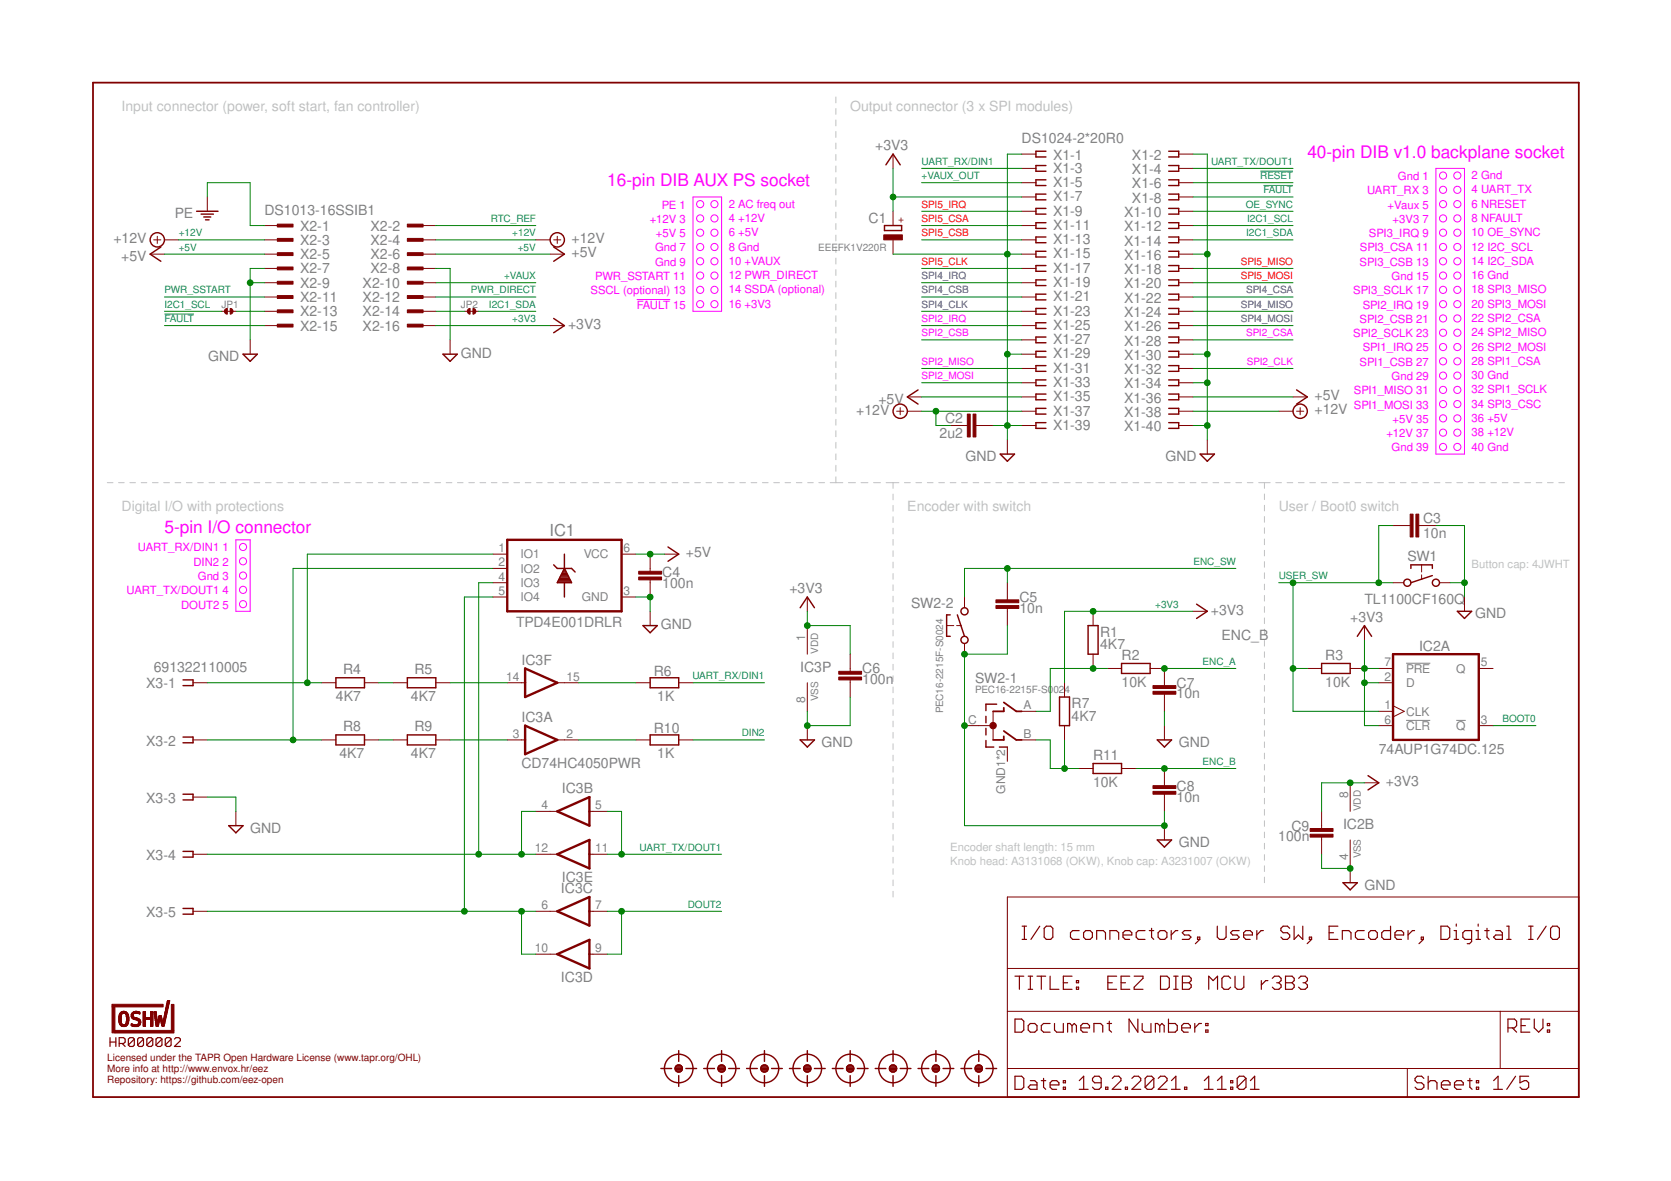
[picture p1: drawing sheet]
<svg xmlns="http://www.w3.org/2000/svg" width="297mm" height="210mm" viewBox="0 0 297 210" stroke-linecap="round" stroke-linejoin="round" font-family="sans-serif">
<defs><g id="words">
<g font-size="3.1" fill="#f0f">
<text x="232.4" y="28">40-pin DIB v1.0 backplane socket</text>
<text x="108" y="33.1">16-pin DIB AUX PS socket</text>
<text x="29.2" y="94.7">5-pin I/O connector</text>
</g>
<text font-size="2.9" fill="#808080" x="97.7" y="95.2">IC1</text>
<g font-size="2.5" fill="#c0c0c0">
<text x="21.6" y="19.8">Input connector (power, soft start, fan controller)</text>
<text x="151.1" y="19.8">Output connector (3 x SPI modules)</text>
<text x="21.6" y="90.9">Digital I/O with protections</text>
<text x="161.3" y="90.9">Encoder with switch</text>
<text x="227.3" y="90.9">User / Boot0 switch</text>
</g>
<g font-size="2.5" fill="#808080">
<text x="155.6" y="26.6">+3V3</text>
<text x="181.6" y="25.4">DS1024-2*20R0</text>
<text x="187.2" y="28.4">X1-1</text>
<text x="201.2" y="28.4">X1-2</text>
<text x="187.2" y="30.7">X1-3</text>
<text x="187.2" y="33.2">X1-5</text>
<text x="187.2" y="35.8">X1-7</text>
<text x="201.2" y="30.9">X1-4</text>
<text x="201.2" y="33.5">X1-6</text>
<text x="31.1" y="38.7">PE</text>
<text x="47" y="38.2">DS1013-16SSIB1</text>
<text x="53.4" y="41">X2-1</text>
<text x="65.9" y="41">X2-2</text>
<text x="154.4" y="39.6">C1</text>
<text x="187.2" y="38.3">X1-9</text>
<text x="187.2" y="40.8">X1-11</text>
<text x="199.8" y="38.6">X1-10</text>
<text x="199.8" y="41.1">X1-12</text>
<text x="201.2" y="36">X1-8</text>
<text x="20.1" y="43.3">+12V</text>
<text x="21.5" y="46.4">+5V</text>
<text x="53.4" y="43.5">X2-3</text>
<text x="53.4" y="46.1">X2-5</text>
<text x="65.9" y="43.5">X2-4</text>
<text x="65.9" y="46.1">X2-6</text>
<text x="101.6" y="45.7">+5V</text>
<text x="101.6" y="43.1">+12V</text>
<text x="187.2" y="43.4">X1-13</text>
<text x="187.2" y="45.9">X1-15</text>
<text x="199.8" y="43.6">X1-14</text>
<text x="199.8" y="46.2">X1-16</text>
<text x="53.4" y="48.6">X2-7</text>
<text x="53.4" y="51.1">X2-9</text>
<text x="53.4" y="53.7">X2-11</text>
<text x="64.5" y="51.1">X2-10</text>
<text x="64.5" y="53.7">X2-12</text>
<text x="65.9" y="48.6">X2-8</text>
<text x="187.2" y="48.5">X1-17</text>
<text x="187.2" y="51">X1-19</text>
<text x="187.2" y="53.5">X1-21</text>
<text x="199.8" y="48.7">X1-18</text>
<text x="199.8" y="51.3">X1-20</text>
<text x="199.8" y="53.8">X1-22</text>
<text x="53.4" y="56.2">X2-13</text>
<text x="53.4" y="58.8">X2-15</text>
<text x="64.5" y="56.2">X2-14</text>
<text x="64.5" y="58.8">X2-16</text>
<text x="101" y="58.5">+3V3</text>
<text x="187.2" y="56.1">X1-23</text>
<text x="187.2" y="58.6">X1-25</text>
<text x="199.8" y="56.3">X1-24</text>
<text x="199.8" y="58.9">X1-26</text>
<text x="37" y="64.2">GND</text>
<text x="81.9" y="63.6">GND</text>
<text x="187.2" y="61.2">X1-27</text>
<text x="187.2" y="63.7">X1-29</text>
<text x="199.8" y="61.4">X1-28</text>
<text x="199.8" y="64">X1-30</text>
<text x="156.1" y="71.8">+5V</text>
<text x="187.2" y="71.3">X1-35</text>
<text x="187.2" y="66.2">X1-31</text>
<text x="187.2" y="68.8">X1-33</text>
<text x="199.8" y="71.6">X1-36</text>
<text x="199.8" y="66.5">X1-32</text>
<text x="199.8" y="69">X1-34</text>
<text x="233.7" y="71.1">+5V</text>
<text x="152.2" y="73.7">+12V</text>
<text x="167" y="77.8">2u2</text>
<text x="168" y="75.3">C2</text>
<text x="187.2" y="76.4">X1-39</text>
<text x="187.2" y="73.9">X1-37</text>
<text x="199.8" y="76.7">X1-40</text>
<text x="199.8" y="74.1">X1-38</text>
<text x="233.7" y="73.6">+12V</text>
<text x="171.6" y="82">GND</text>
<text x="207.2" y="82">GND</text>
<text x="253" y="95.6">10n</text>
<text x="253" y="93">C3</text>
<text x="121.9" y="99">+5V</text>
<text x="250.2" y="99.8">SW1</text>
<text x="117.7" y="104.5">100n</text>
<text x="117.7" y="102.6">C4</text>
<text x="140.3" y="105.5">+3V3</text>
<text x="181.2" y="107">C5</text>
<text x="242.6" y="107.4">TL1100CF160Q</text>
<text x="91.8" y="111.4">TPD4E001DRLR</text>
<text x="117.5" y="111.8">GND</text>
<text x="162" y="108">SW2-2</text>
<text x="181.2" y="108.9">10n</text>
<text x="195.6" y="113.2">R1</text>
<text x="215.3" y="109.3">+3V3</text>
<text x="217.2" y="113.7">ENC_B</text>
<text x="240" y="110.6">+3V3</text>
<text x="262.2" y="109.8">GND</text>
<text x="27.3" y="119.4">691322110005</text>
<text x="61" y="119.8">R4</text>
<text x="73.7" y="119.8">R5</text>
<text x="92.7" y="118.2">IC3F</text>
<text x="142.2" y="119.4">IC3P</text>
<text x="153.3" y="119.7">C6</text>
<text x="195.6" y="115.4">4K7</text>
<text x="199.4" y="117.3">R2</text>
<text x="235.6" y="117.3">R3</text>
<text x="252.2" y="115.6">IC2A</text>
<text x="26" y="122.4">X3-1</text>
<text x="59.7" y="124.6">4K7</text>
<text x="73" y="124.6">4K7</text>
<text x="116.2" y="120.2">R6</text>
<text x="116.8" y="124.6">1K</text>
<text x="153.3" y="121.6">100n</text>
<text x="173.3" y="121.3">SW2-1</text>
<text x="190.5" y="125.9">R7</text>
<text x="199.4" y="122.1">10K</text>
<text x="209.2" y="124.1">10n</text>
<text x="209.2" y="122.2">C7</text>
<text x="235.6" y="122.1">10K</text>
<text x="61" y="130">R8</text>
<text x="73.7" y="130">R9</text>
<text x="92.7" y="128.3">IC3A</text>
<text x="116.2" y="130.3">R10</text>
<text x="190.5" y="128.1">4K7</text>
<text x="26" y="132.5">X3-2</text>
<text x="60.3" y="134.8">4K7</text>
<text x="73" y="134.8">4K7</text>
<text x="92.7" y="136.6">CD74HC4050PWR</text>
<text x="116.8" y="134.8">1K</text>
<text x="146" y="132.8">GND</text>
<text x="194.3" y="135.1">R11</text>
<text x="209.5" y="132.8">GND</text>
<text x="245.1" y="134">74AUP1G74DC.125</text>
<text x="26" y="142.7">X3-3</text>
<text x="99.9" y="141">IC3B</text>
<text x="194.3" y="139.9">10K</text>
<text x="209.2" y="142.5">10n</text>
<text x="209.2" y="140.6">C8</text>
<text x="246.4" y="139.8">+3V3</text>
<text x="44.5" y="148">GND</text>
<text x="227.2" y="149.5">100n</text>
<text x="229.6" y="147.6">C9</text>
<text x="238.7" y="147.4">IC2B</text>
<text x="26" y="152.8">X3-4</text>
<text x="209.5" y="150.5">GND</text>
<text x="99.7" y="158.8">IC3C</text>
<text x="99.9" y="156.8">IC3E</text>
<text x="242.6" y="158.2">GND</text>
<text x="26" y="163">X3-5</text>
<text x="99.7" y="174.5">IC3D</text>
</g>
<g font-size="2.1" fill="#808080">
<text x="88.6" y="98.1">1</text>
<text x="88.6" y="100.7">2</text>
<text x="92.5" y="99.3">IO1</text>
<text x="92.5" y="101.8">IO2</text>
<text x="103.8" y="99.3">VCC</text>
<text x="110.9" y="98.1">6</text>
<text x="88.6" y="103.2">4</text>
<text x="88.6" y="105.8">5</text>
<text x="92.5" y="104.3">IO3</text>
<text x="92.5" y="106.9">IO4</text>
<text x="103.4" y="106.9">GND</text>
<text x="110.9" y="105.8">3</text>
<text x="143.2" y="113.9" transform="rotate(-90 143.2 113.9)">1</text>
<text x="246.1" y="118.5">7</text>
<text x="250" y="119.6">PRE</text>
<text x="258.9" y="119.6">Q</text>
<text x="263.2" y="118.5">5</text>
<text x="90" y="121">14</text>
<text x="100.7" y="121">15</text>
<text x="143.2" y="124.9" transform="rotate(-90 143.2 124.9)">8</text>
<text x="246.1" y="121">2</text>
<text x="250" y="122.1">D</text>
<text x="91.2" y="131.1">3</text>
<text x="100.7" y="131.1">2</text>
<text x="172.1" y="128.6">C</text>
<text x="182" y="131.1">B</text>
<text x="182" y="126.1">A</text>
<text x="246.1" y="128.6">6</text>
<text x="246.1" y="126.1">1</text>
<text x="250" y="129.7">CLR</text>
<text x="250" y="127.2">CLK</text>
<text x="258.9" y="129.7">Q</text>
<text x="263.2" y="128.6">3</text>
<text x="96.3" y="143.8">4</text>
<text x="105.8" y="143.8">5</text>
<text x="178.7" y="141.1" transform="rotate(-90 178.7 141.1)">GND1*2</text>
<text x="239.7" y="141.9" transform="rotate(-90 239.7 141.9)">8</text>
<text x="95.1" y="151.5">12</text>
<text x="105.8" y="151.5">11</text>
<text x="239.7" y="152.8" transform="rotate(-90 239.7 152.8)">4</text>
<text x="96.3" y="161.6">6</text>
<text x="105.8" y="161.6">7</text>
<text x="95.1" y="169.2">10</text>
<text x="105.8" y="169.2">9</text>
</g>
<g font-size="2" fill="#f0f">
<text x="243" y="34.5">UART_RX 3</text>
<text x="248.5" y="32">Gnd 1</text>
<text x="261.6" y="31.8">2 Gnd</text>
<text x="261.6" y="34.4">4 UART_TX</text>
<text x="115.5" y="39.6">+12V 3</text>
<text x="117.6" y="37.1">PE 1</text>
<text x="129.5" y="36.9">2 AC freq out</text>
<text x="129.5" y="42">6 +5V</text>
<text x="129.5" y="39.5">4 +12V</text>
<text x="246.7" y="37.1">+Vaux 5</text>
<text x="247.5" y="39.6">+3V3</text>
<text x="252.9" y="39.6">7</text>
<text x="261.6" y="36.9">6 NRESET</text>
<text x="261.6" y="39.5">8 NFAULT</text>
<text x="261.6" y="42">10 OE_SYNC</text>
<text x="116.4" y="44.7">Gnd 7</text>
<text x="116.4" y="47.2">Gnd 9</text>
<text x="116.6" y="42.1">+5V 5</text>
<text x="129.5" y="44.5">8 Gnd</text>
<text x="129.5" y="47.1">10 +VAUX</text>
<text x="241.7" y="47.2">SPI3_CSB 13</text>
<text x="241.7" y="44.7">SPI3_CSA 11</text>
<text x="243.4" y="42.1">SPI3_IRQ 9</text>
<text x="261.6" y="44.5">12 I2C_SCL</text>
<text x="261.6" y="47.1">14 I2C_SDA</text>
<text x="105" y="52.3">SSCL (optional) 13</text>
<text x="105.8" y="49.8">PWR_SSTART 11</text>
<text x="129.5" y="49.6">12 PWR_DIRECT</text>
<text x="129.5" y="52.1">14 SSDA (optional)</text>
<text x="240.6" y="52.3">SPI3_SCLK 17</text>
<text x="247.4" y="49.8">Gnd 15</text>
<text x="261.6" y="49.6">16 Gnd</text>
<text x="261.6" y="52.1">18 SPI3_MISO</text>
<text x="113.2" y="54.8">FAULT 15</text>
<text x="129.5" y="54.7">16 +3V3</text>
<text x="240.6" y="59.9">SPI2_SCLK 23</text>
<text x="241.7" y="57.4">SPI2_CSB 21</text>
<text x="242.2" y="54.8">SPI2_IRQ 19</text>
<text x="261.6" y="57.2">22 SPI2_CSA</text>
<text x="261.6" y="59.8">24 SPI2_MISO</text>
<text x="261.6" y="54.7">20 SPI3_MOSI</text>
<text x="241.7" y="65">SPI1_CSB 27</text>
<text x="242.2" y="62.5">SPI1_IRQ 25</text>
<text x="261.6" y="62.3">26 SPI2_MOSI</text>
<text x="261.6" y="64.8">28 SPI1_CSA</text>
<text x="240.7" y="70.1">SPI1_MISO 31</text>
<text x="247.4" y="67.5">Gnd 29</text>
<text x="261.6" y="69.9">32 SPI1_SCLK</text>
<text x="261.6" y="67.4">30 Gnd</text>
<text x="240.7" y="72.6">SPI1_MOSI 33</text>
<text x="246.4" y="77.7">+12V 37</text>
<text x="247.5" y="75.2">+5V 35</text>
<text x="261.6" y="75">36 +5V</text>
<text x="261.6" y="77.5">38 +12V</text>
<text x="261.6" y="72.5">34 SPI3_CSC</text>
<text x="247.4" y="80.2">Gnd 39</text>
<text x="261.6" y="80.1">40 Gnd</text>
<text x="24.5" y="98">UART_RX/DIN1</text>
<text x="34.4" y="100.5">DIN2</text>
<text x="39.5" y="100.5">2</text>
<text x="39.5" y="98">1</text>
<text x="22.5" y="105.6">UART_TX/DOUT1</text>
<text x="35.2" y="103.1">Gnd 3</text>
<text x="39.5" y="105.6">4</text>
<text x="32.2" y="108.2">DOUT2</text>
<text x="39.5" y="108.2">5</text>
</g>
<g font-size="2" fill="#c0c0c0">
<text x="261.6" y="101">Button cap: 4JWHT</text>
<text x="168.9" y="151.2">Encoder shaft length: 15 mm</text>
<text x="168.9" y="153.7">Knob head: A3131068 (OKW), Knob cap: A3231007 (OKW)</text>
</g>
<g font-size="1.8" fill="#008080">
<text x="163.8" y="29.3">UART_RX/DIN1</text>
<text x="215.3" y="29.3">UART_TX/DOUT1</text>
<text x="163.8" y="31.8">+VAUX_OUT</text>
<text x="224" y="31.8">RESET</text>
<text x="224.6" y="34.4">FAULT</text>
<text x="31.8" y="42">+12V</text>
<text x="87.3" y="39.5">RTC_REF</text>
<text x="91.1" y="42">+12V</text>
<text x="221.5" y="36.9">OE_SYNC</text>
<text x="221.5" y="42">I2C1_SDA</text>
<text x="221.7" y="39.5">I2C1_SCL</text>
<text x="31.8" y="44.5">+5V</text>
<text x="92" y="44.5">+5V</text>
<text x="29.2" y="52.1">PWR_SSTART</text>
<text x="83.7" y="52.1">PWR_DIRECT</text>
<text x="89.6" y="49.6">+VAUX</text>
<text x="29.2" y="57.2">FAULT</text>
<text x="29.2" y="54.7">I2C1_SCL</text>
<text x="86.9" y="54.7">I2C1_SDA</text>
<text x="91.1" y="57.2">+3V3</text>
<text x="212.1" y="100.4">ENC_SW</text>
<text x="227.3" y="102.9">USER_SW</text>
<text x="205.3" y="108">+3V3</text>
<text x="213.8" y="118.2">ENC_A</text>
<text x="123.1" y="120.7">UART_RX/DIN1</text>
<text x="131.8" y="130.9">DIN2</text>
<text x="267.1" y="128.3">BOOT0</text>
<text x="213.8" y="135.9">ENC_B</text>
<text x="113.7" y="151.2">UART_TX/DOUT1</text>
<text x="122.3" y="161.3">DOUT2</text>
</g>
<g font-size="1.8" fill="#800000">
<text x="160.6" y="39.7" transform="rotate(-90 160.6 39.7)">+</text>
<text x="19.1" y="188.6">Licensed under the TAPR Open Hardware License (www.tapr.org/OHL)</text>
<text x="19.1" y="190.5">More info at http://www.envox.hr/eez</text>
<text x="19.1" y="192.4">Repository: https://github.com/eez-open</text>
</g>
<g font-size="1.8" fill="#f00">
<text x="163.8" y="39.5">SPI5_CSA</text>
<text x="163.8" y="42">SPI5_CSB</text>
<text x="163.8" y="36.9">SPI5_IRQ</text>
<text x="163.8" y="47.1">SPI5_CLK</text>
<text x="220.6" y="47.1">SPI5_MISO</text>
<text x="220.6" y="49.6">SPI5_MOSI</text>
</g>
<g font-size="1.8" fill="#808080">
<text x="145.4" y="44.7">EEEFK1V220R</text>
<text x="39.4" y="54.7">JP1</text>
<text x="81.9" y="54.7">JP2</text>
<text x="145.4" y="116.3" transform="rotate(-90 145.4 116.3)">VDD</text>
<text x="145.4" y="124.6" transform="rotate(-90 145.4 124.6)">VSS</text>
<text x="173.3" y="123.3">PEC16-2215F-S0024</text>
<text x="167.6" y="126.8" transform="rotate(-90 167.6 126.8)">PEC16-2215F-S0024</text>
<text x="241.9" y="144.2" transform="rotate(-90 241.9 144.2)">VDD</text>
<text x="241.9" y="152.6" transform="rotate(-90 241.9 152.6)">VSS</text>
</g>
<g font-size="1.8" fill="#00f">
<text x="163.8" y="52.1">SPI4_CSB</text>
<text x="163.8" y="49.6">SPI4_IRQ</text>
<text x="221.5" y="52.1">SPI4_CSA</text>
<text x="163.8" y="54.7">SPI4_CLK</text>
<text x="220.6" y="54.7">SPI4_MISO</text>
<text x="220.6" y="57.2">SPI4_MOSI</text>
</g>
<g font-size="1.8" fill="#f0f">
<text x="163.8" y="59.8">SPI2_CSB</text>
<text x="163.8" y="57.2">SPI2_IRQ</text>
<text x="221.5" y="59.8">SPI2_CSA</text>
<text x="163.8" y="64.8">SPI2_MISO</text>
<text x="221.6" y="64.8">SPI2_CLK</text>
<text x="163.8" y="67.4">SPI2_MOSI</text>
</g>
</g></defs>
<g fill="none" stroke="#c0c0c0" stroke-width=".18">
<path d="M148.6 17.2v1.1M148.6 19.3v1M148.6 21.3v1.1M148.6 23.4v1M148.6 25.4v1.1M148.6 27.5v1M148.6 29.5v1.1M148.6 31.6v1M148.6 33.6v1M148.6 35.6v1.1M148.6 37.7v1M148.6 39.7v1.1"/>
<path d="M148.6 41.8v1M148.6 43.8v1.1M148.6 45.9v1M148.6 47.9v1.1M148.6 50v1M148.6 52v1.1M148.6 54.1v1M148.6 56.1v1M148.6 58.1v1.1M148.6 60.2v1M148.6 62.3v1M148.6 64.3v1"/>
<path d="M148.6 66.3v1.1M148.6 68.4v1M148.6 70.4v1.1M148.6 72.5v1M148.6 74.5v1.1M148.6 76.6v1M148.6 78.6v1.1M19.1 85.8h1M21.1 85.8h1M23.1 85.8h1M25.1 85.8h1M27.1 85.8h1"/>
<path d="M29.1 85.8h1M31.1 85.8h1M33.1 85.8h1M35.1 85.8h1.1M37.1 85.8h1M39.2 85.8h1M41.1 85.8h1.1M43.2 85.8h1M45.2 85.8h1M47.2 85.8h1M49.2 85.8h1M51.2 85.8h1"/>
<path d="M53.2 85.8h1M55.2 85.8h1M57.2 85.8h1M59.2 85.8h1M61.2 85.8h1.1M63.2 85.8h1.1M65.3 85.8h1M67.3 85.8h1M69.3 85.8h1M71.3 85.8h1M73.3 85.8h1M75.3 85.8h1"/>
<path d="M77.3 85.8h1M79.3 85.8h1M81.3 85.8h1M83.3 85.8h1M85.3 85.8h1M87.3 85.8h1M89.3 85.8h1.1M91.4 85.8h1M93.4 85.8h1M95.4 85.8h1M97.4 85.8h1M99.4 85.8h1"/>
<path d="M101.4 85.8h1M103.4 85.8h1M105.4 85.8h1M107.4 85.8h1M109.4 85.8h1M111.4 85.8h1M113.5 85.8h.9M115.4 85.8h1.1M117.5 85.8h1M119.5 85.8h1M121.5 85.8h1M123.5 85.8h1"/>
<path d="M125.5 85.8h1M127.5 85.8h1M129.5 85.8h1M131.5 85.8h1M133.5 85.8h1M135.5 85.8h1M137.5 85.8h1.1M139.6 85.8h.9M141.6 85.8h1M143.6 85.8h1M145.6 85.8h1M147.6 85.8h2.2"/>
<path d="M148.6 80.7v1M148.6 82.7v1.1M148.6 84.8v1M150.8 85.8h1.3M153.1 85.8h1.2M155.3 85.8h1.2M157.5 85.8h2.3M158.7 85.8v1M158.7 87.8v1M158.7 89.8v1M158.7 91.8v1.1M158.7 93.9v1"/>
<path d="M158.7 95.9v1M158.7 97.9v1M158.7 99.9v1M160.8 85.8h1M162.8 85.8h1M164.8 85.8h1.1M166.9 85.8h1M168.9 85.8h1M170.9 85.8h1.1M173 85.8h1M175 85.8h1M177 85.8h1.1"/>
<path d="M179 85.8h1.1M181.1 85.8h1M183.1 85.8h1M185.1 85.8h1.1M187.2 85.8h1M189.2 85.8h1M191.2 85.8h1.1M193.3 85.8h1M195.3 85.8h1M197.3 85.8h1.1M199.4 85.8h1M201.4 85.8h1"/>
<path d="M203.4 85.8h1.1M205.5 85.8h1M207.5 85.8h1M209.5 85.8h1.1M211.6 85.8h1M213.6 85.8h1M215.6 85.8h1M217.7 85.8h1M219.7 85.8h1M221.7 85.8h1M223.8 85.8h2M224.8 85.8v1"/>
<path d="M224.8 87.8v1M224.8 89.8v1M224.8 91.8v1M224.8 93.8v1M224.8 95.8v1M224.8 97.8v1M224.8 99.8v1M226.8 85.8h1M228.8 85.8h1M230.8 85.8h1M232.8 85.8h1M234.8 85.8h1"/>
<path d="M236.9 85.8h1M238.9 85.8h1M240.9 85.8h1M242.9 85.8h1M244.9 85.8h1M246.9 85.8h1M248.9 85.8h1M250.9 85.8h1M252.9 85.8h1.1M255 85.8h1M257 85.8h1M259 85.8h1"/>
<path d="M261 85.8h1M263 85.8h1M265 85.8h1M267 85.8h1.1M269 85.8h1.1M271.1 85.8h1M273.1 85.8h1M275.1 85.8h1M277.1 85.8h1M158.7 101.9v1.1M158.7 103.9v1.1M158.7 106v1"/>
<path d="M158.7 108v1M158.7 110v1M158.7 112v1M158.7 114v1.1M158.7 116.1v1M158.7 118.1v1M224.8 101.8v1M224.8 103.8v1M224.8 105.8v1M224.8 107.8v1M224.8 109.8v1M224.8 111.8v1"/>
<path d="M224.8 113.8v1M224.8 115.8v1M224.8 117.8v1.1M224.8 119.8v1M158.7 120.1v1M158.7 122.1v1M158.7 124.1v1M158.7 126.1v1.1M158.7 128.2v1M158.7 130.2v1M158.7 132.2v1M158.7 134.2v1"/>
<path d="M158.7 136.2v1M158.7 138.2v1.1M224.8 121.8v1.1M224.8 123.8v1.1M224.8 125.9v1M224.8 127.8v1.1M224.8 129.9v1M224.8 131.9v1M224.8 133.9v1M224.8 135.9v1M224.8 137.9v1M224.8 139.9v1"/>
<path d="M158.7 140.3v1M158.7 142.3v1M158.7 144.3v1M158.7 146.3v1M158.7 148.3v1.1M158.7 150.3v1.1M158.7 152.4v1M158.7 154.4v1M158.7 156.4v1M158.7 158.4v1M224.8 141.9v1M224.8 143.9v1"/>
<path d="M224.8 145.9v1M224.8 147.9v1M224.8 149.9v1M224.8 151.9v1M224.8 153.9v1M224.8 155.9v1"/>
</g>
<path d="M250 117.9h4.3M250 128h4.2M258.9 128h1.6" fill="none" stroke="#808080" stroke-width=".18"/>
<g fill="none" stroke="#800000" stroke-width=".21">
<path d="M180.4 173.5h1.6M181.2 173.5v2.3M181.7 167h.8M181.7 164.6h.8M182.1 164.6v2.4M182.8 173.5h.8M182.8 175.8h.8M183.2 173.5v2.3M184.3 173.5h1.6M184.8 164.6l-1.5 2.4M185.1 173.5v2.3M185.6 165l.4-.4h.8l.4 .4v1.6l-.4 .4h-.8l-.4-.4z"/>
<path d="M186.7 173.5v2.3h1.5M189 174.7h.8M190.6 173.5h-1.6v2.3h1.6M191.3 175.5h.4v.3h-.4zM191.3 174.3h.4v.4h-.4zM191.8 165.4h-1.1l-.4 .4v.8l.4 .4h1.1M192.6 165.8l.4-.4h.8l.4 .4v.8l-.4 .4h-.8l-.4-.4zM194.9 167v-1.6h1.2l.4 .4v1.2M196.9 174.7h.8M197.3 167v-1.6h1.2l.4 .4v1.2M198.5 173.5h-1.6v2.3h1.6M199.3 174.7h.8"/>
<path d="M199.6 166.2h1.6v-.4l-.4-.4h-.8l-.4 .4v.8l.4 .4h.8M200.8 173.5h-1.5v2.3h1.5M201.6 173.5h1.6v.4l-1.6 1.6v.3h1.6M203.5 165.4h-1.1l-.4 .4v.8l.4 .4h1.1M204.3 165.4h.8M204.7 165v1.6l.4 .4M205.9 165.8l.3-.4h.8l.4 .4v.8l-.4 .4h-.8l-.3-.4zM206.3 173.5h1.2l.4 .4v1.6l-.4 .3h-1.2zM208.2 165.4v1.6M208.6 173.5h.8M208.6 175.8h.8M209 173.5v2.3"/>
<path d="M209.4 165.4h-.4l-.8 .8M210.2 173.5h1.2l.4 .4v.4l-.4 .4 .4 .4v.4l-.4 .3h-1.2zM210.2 174.7h1.2M211.7 165.4h-1.2l-.3 .4 .3 .4h.8l.4 .4-.4 .4h-1.1M212.9 166.6h.4v.4h-.4zM213.3 167l-.8 .7M214.9 175.8v-2.3l.7 .8 .8-.8v2.3M216.4 164.6v2l.4 .4h.8l.4-.4v-2M218.8 173.9l-.4-.4h-.8l-.4 .4v1.6l.4 .3h.8l.4-.3M219.5 173.5v2l.4 .3h.8l.4-.3v-2M220.3 165.4h-1.2l-.4 .4 .4 .4h.8l.4 .4-.4 .4h-1.2M221.1 166.2h1.5v-.4l-.4-.4h-.7l-.4 .4v.8l.4 .4h.7"/>
<path d="M223.4 165.4v1.6M224.2 174.3v1.5M224.6 165.4h-.4l-.8 .8M225.4 174.3h-.4l-.8 .8M226.2 173.9l.4-.4h.7l.4 .4v.4l-.4 .4M226.9 174.7h.4M227.3 174.7l.4 .4v.4l-.4 .3h-.7l-.4-.3M228.5 173.5h1.2l.4 .4v.4l-.4 .4 .4 .4v.4l-.4 .3h-1.2zM228.5 174.7h1.2M229.3 165l-.4-.4h-.8l-.4 .4v.4l.4 .4h.8l.4 .4v.4l-.4 .4h-.8l-.4-.4M230 164.6v2.4l.8-.8 .8 .8v-2.4M230.8 173.9l.4-.4h.8l.4 .4v.4l-.4 .4"/>
<path d="M231.6 174.7h.4M232 174.7l.4 .4v.4l-.4 .3h-.8l-.4-.3M232.7 166.6h.5v.4h-.5zM233.2 167l-.8 .7M236.3 165.8h.7M237.8 164.6h-1.5v2.4h1.5M238.6 167v-1.6h1.2l.4 .4v1.2M242.5 165.4h-1.2l-.4 .4v.8l.4 .4h1.2M243.3 165.8l.4-.4h.8l.3 .4v.8l-.3 .4h-.8l-.4-.4zM247.2 164.6v2.4h-1.2l-.4-.4v-.8l.4-.4h1.2M248 166.2h1.5v-.4l-.4-.4h-.8l-.3 .4v.8l.3 .4h.8M250.3 165.4v1.6"/>
<path d="M251.5 165.4h-.4l-.8 .8M252.6 166.6h.4v.4h-.4zM253 167l-.8 .7M256.1 164.6h1.2l.4 .4v1.6l-.4 .4h-1.2zM258.5 167h.8M258.5 165.4h.4v1.6M258.9 164.2v.4M261.6 167h-1.2l-.4-.4v-.8l.4-.4h1.2v1.9l-.4 .4h-.4M262.4 167h.8M262.4 165.4h.4v1.6M262.8 164.2v.4M263.9 165.4h.8"/>
<path d="M264.3 165v1.6l.4 .4M265.9 165.4h.8l.4 .4v1.2h-1.2l-.4-.4 .4-.4h1.2M267.8 167h.8M267.8 164.6h.4v2.4M271.7 167h.8M271.7 164.6h.8M272.1 164.6v2.4M274.8 164.6l-1.5 2.4M275.6 165l.4-.4h.8l.4 .4v1.6l-.4 .4h-.8l-.4-.4zM19.6 184.4v1.6M19.6 185.2h1M20.6 184.4v1.6"/>
<path d="M21.2 185.5h.8l.2-.3v-.5l-.2-.3h-.8v1.6M21.7 185.5l.5 .5M23.9 184.7l-.3-.3h-.5l-.3 .3v1M23.9 184.7v1l-.3 .3h-.5l-.3-.3M23.9 184.7l-1.1 1M25.5 184.7l-.2-.3h-.6l-.2 .3v1M25.5 184.7v1l-.2 .3h-.6l-.2-.3M25.5 184.7l-1 1M27.2 184.7l-.3-.3h-.5l-.3 .3v1M27.2 184.7v1l-.3 .3h-.5l-.3-.3M27.2 184.7l-1.1 1M28.8 184.7l-.3-.3h-.5l-.3 .3v1"/>
<path d="M28.8 184.7v1l-.3 .3h-.5l-.3-.3M28.8 184.7l-1.1 1M30.4 184.7l-.2-.3h-.6l-.2 .3v1M30.4 184.7v1l-.2 .3h-.6l-.2-.3M30.4 184.7l-1 1M31 184.7l.3-.3h.5l.3 .3v.3l-1.1 1h1.1M180.4 181.1h1.2l.4 .4v1.6l-.4 .4h-1.2zM180.4 191.3h1.2l.4 .4v1.5l-.4 .4h-1.2zM182.8 182.3l.4-.4h.7l.4 .4v.8l-.4 .4h-.7l-.4-.4zM183.2 192.1h.7l.4 .3v1.2h-1.1l-.4-.4 .4-.4h1.1M185.1 192.1h.8M185.5 191.7v1.5l.4 .4"/>
<path d="M186.7 192.8h1.5v-.4l-.4-.3h-.8l-.3 .3v.8l.3 .4h.8M186.7 181.9h-1.2l-.4 .4v.8l.4 .4h1.2M187.5 181.9v1.2l.3 .4h1.2v-1.6M189 193.2h.4v.4h-.4zM189 192.1h.4v.3h-.4zM190.6 182.3l-.4-.4h-.4v1.6M190.6 182.3l.4-.4 .3 .4v1.2M190.6 182.3v1.2M191.9 193.6h1.5M191.9 192.1l.7-.8v2.3M192.1 182.7h1.6v-.4l-.4-.4h-.8l-.4 .4v.8l.4 .4h.8M194.5 183.5v-1.6h1.1l.4 .4v1.2"/>
<path d="M195.7 192.4h-1.1l-.4-.3v-.4l.4-.4h.8l.3 .4v1.5l-.3 .4h-.8l-.4-.4M196.5 193.2h.4v.4h-.4zM196.8 181.9h.8M197.2 181.5v1.6l.4 .4M197.7 191.7l.4-.4h.8l.4 .4v.4l-1.6 1.5h1.6M200 193.2h.4v.4h-.4zM201.2 191.7l.4-.4h.8l.4 .4v.4l-1.6 1.5h1.6M202.3 181.1v2.4l-1.6-2.4v2.4M203 181.9v1.2l.4 .4h1.2v-1.6M205.1 191.7v1.5l-.4 .4h-.8l-.3-.4M205.1 191.7l-.4-.4h-.8l-.3 .4v1.5M205.1 191.7l-1.5 1.5"/>
<path d="M205.9 191.7l.4-.4h.8l.4 .4v.4l-1.6 1.5h1.6M206.2 182.3l-.4-.4h-.4v1.6M206.2 182.3v1.2M206.2 182.3l.3-.4 .4 .4v1.2M207.7 181.1v2.4h1.2l.4-.4v-.8l-.4-.4h-1.2M208.2 193.6h1.6M208.2 192.1l.8-.8v2.3M210.1 182.7h1.5v-.4l-.4-.4h-.8l-.3 .4v.8l.3 .4h.8M210.6 193.2h.4v.4h-.4zM212.4 181.9v1.6M213.6 181.9h-.4l-.8 .8M214.1 193.6h1.5"/>
<path d="M214.1 192.1l.8-.8v2.3M214.3 183.1h.4v.4h-.4zM214.3 181.9h.4v.4h-.4zM216.4 193.6h1.6M216.4 192.1l.8-.8v2.3M218.8 193.2h.3v.4h-.3zM218.8 192.1h.3v.3h-.3zM221.5 191.7v1.5l-.4 .4h-.8l-.4-.4M221.5 191.7l-.4-.4h-.8l-.4 .4v1.5M221.5 191.7l-1.6 1.5M222.3 193.6h1.5M222.3 192.1l.7-.8v2.3"/>
<path d="M253.1 191.7l-.4-.4h-.8l-.4 .4v.4l.4 .3h.8l.4 .4v.4l-.4 .4h-.8l-.4-.4M253.9 192.4l.4-.3h.8l.3 .3v1.2M253.9 191.3v2.3M256.2 192.8h1.6v-.4l-.4-.3h-.8l-.4 .3v.8l.4 .4h.8M258.6 192.8h1.5v-.4l-.4-.3h-.7l-.4 .3v.8l.4 .4h.7M260.9 192.1h.8M261.3 191.7v1.5l.4 .4M262.4 193.2h.4v.4h-.4zM262.4 192.1h.4v.3h-.4zM265.5 193.6h1.6M265.5 192.1l.8-.8v2.3M268.1 182.7h1.1l.4-.4v-.8l-.4-.4h-1.1v2.4"/>
<path d="M268.8 182.7l.8 .8M269.4 191.3l-1.6 2.3M270.4 182.3h.8M271.7 191.3h-1.5v1.1l.8-.3h.4l.3 .3v.8l-.3 .4h-.8l-.4-.4M271.9 181.1h-1.5v2.4h1.5M272.7 181.1v1.6l.8 .8 .8-.8v-1.6M275.1 183.1h.4v.4h-.4zM275.1 181.9h.4v.4h-.4z"/>
</g>
<path d="M16.5 14.7h264.1v180.3h-264.1zM178.4 130.9v.6h-1.9M178.4 129.9l2.3 1.6h.9M178.4 125.8v.6h-1.9M178.4 124.8l2.3 1.6h.9" fill="none" stroke="#800000" stroke-width=".32"/>
<g fill="none" stroke="#800000" stroke-width=".18">
<path d="M36.9 35v2.5M158.7 27.4v2.5M158.7 37.5v2.6M181.6 27.4h2.5M181.6 29.9h2.5M181.6 32.5h2.5M181.6 35h2.5M181.6 37.5h2.5M209.5 27.4h2.6M209.5 29.9h2.6M209.5 32.5h2.6M209.5 35h2.6"/>
<path d="M209.5 37.5h2.6M26.7 45.2h2.5M27.3 42.6h1.3M28 42v1.3M29.2 42.6h2.6M39.4 55.3h2.5M47 40.1h2.6M47 42.6h2.6M47 45.2h2.6M47 47.7h2.6M47 50.2h2.6M47 52.8h2.6"/>
<path d="M47 55.3h2.6M47 57.9h2.6M75 40.1h2.5M75 42.6h2.5M75 45.2h2.5M75 47.7h2.5M75 50.2h2.5M75 52.8h2.5M75 55.3h2.5M75 57.9h2.5M82.5 55.3h2.6M95.2 42.6h2.6"/>
<path d="M97.8 45.2h2.5M97.8 57.9h2.5M98.4 42.6h1.3M99.1 42v1.3M158.7 42.6v2.6M181.6 40.1h2.5M181.6 42.6h2.5M181.6 45.2h2.5M181.6 47.7h2.5M181.6 50.2h2.5M181.6 52.8h2.5M181.6 55.3h2.5"/>
<path d="M181.6 57.9h2.5M209.5 40.1h2.6M209.5 42.6h2.6M209.5 45.2h2.6M209.5 47.7h2.6M209.5 50.2h2.6M209.5 52.8h2.6M209.5 55.3h2.6M209.5 57.9h2.6M44.5 60.4v2.5M80 60.4v2.5M159.4 73.1h1.3"/>
<path d="M160 72.5v1.2M161.3 73.1h2.5M161.3 70.5h2.5M168.9 75.6h3.1M173.5 75.6h3M179.1 78.2v2.5M181.6 73.1h2.5M181.6 70.5h2.5M181.6 75.6h2.5M181.6 60.4h2.5M181.6 62.9h2.5M181.6 65.5h2.5"/>
<path d="M181.6 68h2.5M209.5 73.1h2.6M209.5 70.5h2.6M209.5 75.6h2.6M209.5 60.4h2.6M209.5 62.9h2.6M209.5 65.5h2.6M209.5 68h2.6M214.6 78.2v2.5M227.3 73.1h2.5M229.8 70.5h2.6M230.5 73.1h1.3"/>
<path d="M231.1 72.5v1.2M87.6 98.5h2.6M110.5 98.5h2.5M115.6 98.5v3M118.1 98.5h2.5M247.6 93.4h3.1M252.2 93.4h3M87.6 103.6h2.6M87.6 101h2.6M87.6 106.1h2.6M110.5 106.1h2.5M115.6 103.1v3"/>
<path d="M115.6 108.6v2.6M143.5 106.1v2.5M143.5 111.2v5.1M151.1 116.3v3M168.3 111.2h1.2M170.1 111.2h.7M171.4 106.1v1.9M171.4 114.4v1.9M179.1 103.6v3M179.1 108.1v3.1M194.3 108.6v2.6M194.3 116.3v2.5"/>
<path d="M196.8 118.8h2.6M204.4 118.8h2.6v3.1M212.1 108.6h2.5M232.4 118.8h2.5M240 118.8h2.5M242.5 111.2v2.5M245.1 118.8h2.5M247.6 103.6h1.9M252.7 100.4v1.3M252.7 102.2v.7M255.9 103.6h1.9M260.3 106.1v2.5"/>
<path d="M262.9 118.8h2.5M34.3 121.3h2.6M34.3 131.5h2.6M57.2 121.3h2.5M57.2 131.5h2.5M64.8 121.3h2.5M64.8 131.5h2.5M69.9 121.3h2.5M69.9 131.5h2.5M77.5 121.3h2.5M77.5 131.5h2.5M90.2 121.3h3.1"/>
<path d="M90.2 131.5h3.1M99.1 121.3h3.8M99.1 131.5h3.8M113 121.3h2.6M113 131.5h2.6M120.6 121.3h2.6M120.6 131.5h2.6M143.5 121.3v5.1M143.5 129v2.5M151.1 120.8v3.1M171.4 129h5.1M176.5 126.4v5.1"/>
<path d="M179.1 132.8v2.5M181.6 131.5h2.5M181.6 126.4h2.5M189.2 121.3v2.6M189.2 129v2.5M191.8 136.6h2.5M199.4 136.6h2.5M207 123.4v3M207 129v2.5M207 136.6v3M240 139.1v5.1M242.5 139.1h2.6"/>
<path d="M245.1 121.3h2.5M245.1 129h2.5M245.1 126.4h2.5M247.6 125.4l2 1-2 1M262.9 129h2.5M34.3 141.7h2.6M34.3 151.8h2.6M41.9 144.2v2.5M95.2 151.8h3.9M95.2 144.2h3.9M104.8 151.8h3.1M104.8 144.2h3.1"/>
<path d="M179.1 159.4h101.5v35.6h-101.5zM207 141.2v3M207 146.7v2.6M234.9 144.2v3.1M234.9 148.8v3M240 149.3v7.6M34.3 162h2.6M95.2 162h3.9M95.2 169.6h3.9M104.8 162h3.1M104.8 169.6h3.1M179.1 179.7h101.5"/>
<path d="M179.1 172.1h101.5M266.7 179.7v10.2M179.1 189.9h101.5M250.2 189.9v5.1"/>
</g>
<g fill="#800000" stroke="#800000" stroke-width=".18">
<path d="M205 121.9h4v.5h-4z"/>
<path d="M205 122.9h4v.5h-4z"/>
<path d="M205 140.7h4v.5h-4z"/>
<path d="M205 139.6h4v.5h-4z"/>
<path d="M177 106.6h4.1v.5h-4.1z"/>
<path d="M177 107.6h4.1v.5h-4.1z"/>
<path d="M49.3 39.8h2.8v.5h-2.8z"/>
<path d="M72.4 39.8h2.8v.5h-2.8z"/>
<path d="M49.3 42.4h2.8v.5h-2.8z"/>
<path d="M72.4 42.4h2.8v.5h-2.8z"/>
<path d="M49.3 44.9h2.8v.5h-2.8z"/>
<path d="M72.4 44.9h2.8v.5h-2.8z"/>
<path d="M49.3 47.5h2.8v.5h-2.8z"/>
<path d="M72.4 47.5h2.8v.5h-2.8z"/>
<path d="M49.3 50h2.8v.5h-2.8z"/>
<path d="M72.4 50h2.8v.5h-2.8z"/>
<path d="M49.3 52.5h2.8v.5h-2.8z"/>
<path d="M72.4 52.5h2.8v.5h-2.8z"/>
<path d="M49.3 55.1h2.8v.5h-2.8z"/>
<path d="M72.4 55.1h2.8v.5h-2.8z"/>
<path d="M49.3 57.6h2.8v.5h-2.8z"/>
<path d="M72.4 57.6h2.8v.5h-2.8z"/>
<path d="M250.7 91.4h.5v4h-.5z"/>
<path d="M251.7 91.4h.5v4h-.5z"/>
<path d="M149.1 120.3h4.1v.5h-4.1z"/>
<path d="M149.1 119.3h4.1v.5h-4.1z"/>
<path d="M113.5 102.6h4.1v.5h-4.1z"/>
<path d="M113.5 101.5h4.1v.5h-4.1z"/>
<path d="M232.9 148.3h4.1v.5h-4.1z"/>
<path d="M232.9 147.3h4.1v.5h-4.1z"/>
<path d="M157.1 41.7h3.3v.9h-3.3z"/>
<path d="M21.8 182.4l.4 .1z"/>
<path d="M23.8 182.4l.6 .1z"/>
<path d="M21.6 182.4h.8z"/>
<path d="M23.6 182.4h1z"/>
<path d="M25.4 182.4h.5z"/>
<path d="M26.8 182.4h.4z"/>
<path d="M27.7 182.4h.5z"/>
<path d="M28.8 182.4h.3z"/>
<path d="M21.5 182.3l1 .1z"/>
<path d="M23.4 182.3l1.3 .1z"/>
<path d="M25.4 182.3l.5 .1z"/>
<path d="M26.8 182.3l.4 .1z"/>
<path d="M27.7 182.3l.5 .1z"/>
<path d="M28.8 182.3l.4 .1z"/>
<path d="M21.5 182.3h1z"/>
<path d="M23.3 182.3h1.5z"/>
<path d="M25.4 182.3h.5z"/>
<path d="M26.8 182.3h.4z"/>
<path d="M27.7 182.3h.5z"/>
<path d="M28.7 182.3h.5z"/>
<path d="M21.4 182.2l1.2 .1z"/>
<path d="M23.3 182.2l1.5 .1z"/>
<path d="M25.4 182.2l.5 .1z"/>
<path d="M26.8 182.2l.4 .1z"/>
<path d="M27.7 182.2l.5 .1z"/>
<path d="M28.7 182.2l.5 .1z"/>
<path d="M21.4 182.2h1.2z"/>
<path d="M23.3 182.2h1.6z"/>
<path d="M25.4 182.2h.5z"/>
<path d="M26.8 182.2h.4z"/>
<path d="M27.7 182.2h.5z"/>
<path d="M28.7 182.2h.5z"/>
<path d="M21.3 182.1l.6 .1z"/>
<path d="M22.1 182.1l.6 .1z"/>
<path d="M23.3 182.1l.6 .1z"/>
<path d="M24.3 182.1l.6 .1z"/>
<path d="M25.4 182.1l.5 .1z"/>
<path d="M26.8 182.1l.4 .1z"/>
<path d="M27.7 182.1l.5 .1z"/>
<path d="M28.7 182.1l.6 .1z"/>
<path d="M21.3 182.1h.5z"/>
<path d="M22.2 182.1h.5z"/>
<path d="M23.3 182.1h.4z"/>
<path d="M24.4 182.1h.5z"/>
<path d="M25.4 182.1h.5z"/>
<path d="M26.8 182.1h.4z"/>
<path d="M27.7 182.1h.5z"/>
<path d="M28.7 182.1h.6z"/>
<path d="M21.3 182l.4 .1z"/>
<path d="M22.3 182l.5 .1z"/>
<path d="M23.3 182l.3 .1z"/>
<path d="M24.5 182l.4 .1z"/>
<path d="M25.4 182l.5 .1z"/>
<path d="M26.8 182l.4 .1z"/>
<path d="M27.7 182l.5 .1z"/>
<path d="M28.7 182l.6 .1z"/>
<path d="M21.2 182h.5z"/>
<path d="M22.3 182h.5z"/>
<path d="M23.3 182h.2z"/>
<path d="M24.5 182h.5z"/>
<path d="M25.4 182h.5z"/>
<path d="M26.8 182h.4z"/>
<path d="M27.7 182h.5z"/>
<path d="M28.7 182h.6z"/>
<path d="M21.2 181.9h.5z"/>
<path d="M22.3 181.9h.5z"/>
<path d="M24.6 181.9h.4z"/>
<path d="M25.4 181.9h.5z"/>
<path d="M26.8 181.9h.4z"/>
<path d="M27.7 181.9h.5z"/>
<path d="M28.7 181.9h.6z"/>
<path d="M22.4 181.9h.4z"/>
<path d="M28.6 181.9h.7z"/>
<path d="M21.2 181.8l.4 .1z"/>
<path d="M22.4 181.8l.4 .1z"/>
<path d="M24.6 181.8l.4 .1z"/>
<path d="M25.4 181.8l.5 .1z"/>
<path d="M26.8 181.8l.4 .1z"/>
<path d="M27.7 181.8l.5 .1z"/>
<path d="M28.6 181.8l.7 .1z"/>
<path d="M21.2 181.8h.4z"/>
<path d="M22.4 181.8h.4z"/>
<path d="M24.6 181.8h.4z"/>
<path d="M25.4 181.8h.5z"/>
<path d="M26.8 181.8h.4z"/>
<path d="M27.7 181.8h.6z"/>
<path d="M28.6 181.8h.7z"/>
<path d="M21.2 181.7l.4 .1z"/>
<path d="M22.4 181.7l.5 .1z"/>
<path d="M24.6 181.7l.4 .1z"/>
<path d="M25.4 181.7l.5 .1z"/>
<path d="M26.8 181.7l.4 .1z"/>
<path d="M27.6 181.7l.7 .1z"/>
<path d="M28.6 181.7l.7 .1z"/>
<path d="M21.2 181.7h.4z"/>
<path d="M22.4 181.7h.5z"/>
<path d="M24.6 181.7h.4z"/>
<path d="M25.4 181.7h.5z"/>
<path d="M26.8 181.7h.4z"/>
<path d="M27.6 181.7h.7z"/>
<path d="M28.6 181.7h.3z"/>
<path d="M29 181.7h.3z"/>
<path d="M21.1 181.6l.5 .1z"/>
<path d="M22.4 181.6l.5 .1z"/>
<path d="M24.6 181.6l.4 .1z"/>
<path d="M25.4 181.6l.5 .1z"/>
<path d="M26.8 181.6l.4 .1z"/>
<path d="M27.6 181.6l.4 .1z"/>
<path d="M28 181.6l.3 .1z"/>
<path d="M28.6 181.6l.3 .1z"/>
<path d="M29 181.6l.3 .1z"/>
<path d="M21.1 181.6h.4z"/>
<path d="M22.4 181.6h.5z"/>
<path d="M24.6 181.6h.4z"/>
<path d="M25.4 181.6h.5z"/>
<path d="M26.8 181.6h.4z"/>
<path d="M27.6 181.6h.4z"/>
<path d="M28 181.6h.3z"/>
<path d="M28.6 181.6h.3z"/>
<path d="M29 181.6h.3z"/>
<path d="M21.1 181.5h.4z"/>
<path d="M22.4 181.5h.5z"/>
<path d="M24.6 181.5h.4z"/>
<path d="M25.4 181.5h.5z"/>
<path d="M26.8 181.5h.4z"/>
<path d="M27.6 181.5h.3z"/>
<path d="M28 181.5h.3z"/>
<path d="M28.6 181.5h.3z"/>
<path d="M29 181.5h.3z"/>
<path d="M21.1 181.4h.4z"/>
<path d="M22.5 181.4h.4z"/>
<path d="M24.5 181.4h.5z"/>
<path d="M25.4 181.4h.5z"/>
<path d="M26.8 181.4h.4z"/>
<path d="M27.6 181.4h.3z"/>
<path d="M28 181.4h.3z"/>
<path d="M28.6 181.4h.3z"/>
<path d="M29 181.4h.4z"/>
<path d="M28.1 181.4h.3z"/>
<path d="M29.1 181.4h.3z"/>
<path d="M21.1 181.3l.4 .1z"/>
<path d="M22.5 181.3l.4 .1z"/>
<path d="M24.4 181.3l.5 .1z"/>
<path d="M25.4 181.3l.5 .1z"/>
<path d="M26.8 181.3l.4 .1z"/>
<path d="M27.6 181.3l.3 .1z"/>
<path d="M28.1 181.3l.3 .1z"/>
<path d="M28.6 181.3l.3 .1z"/>
<path d="M29.1 181.3l.3 .1z"/>
<path d="M21.1 181.3h.4z"/>
<path d="M22.5 181.3h.4z"/>
<path d="M24.2 181.3h.7z"/>
<path d="M25.4 181.3h.5z"/>
<path d="M26.8 181.3h.4z"/>
<path d="M27.6 181.3h.3z"/>
<path d="M28.1 181.3h.3z"/>
<path d="M28.6 181.3h.3z"/>
<path d="M29.1 181.3h.3z"/>
<path d="M21.1 181.2l.4 .1z"/>
<path d="M22.5 181.2l.4 .1z"/>
<path d="M24 181.2l.9 .1z"/>
<path d="M25.4 181.2l.5 .1z"/>
<path d="M26.8 181.2l.4 .1z"/>
<path d="M27.6 181.2l.3 .1z"/>
<path d="M28.1 181.2l.3 .1z"/>
<path d="M28.6 181.2l.2 .1z"/>
<path d="M29.1 181.2l.3 .1z"/>
<path d="M21.1 181.1l.4 .1z"/>
<path d="M22.5 181.1l.4 .1z"/>
<path d="M23.8 181.1l1 .1z"/>
<path d="M25.4 181.1l1.8 .1z"/>
<path d="M27.6 181.1l.3 .1z"/>
<path d="M28.1 181.1l.3 .1z"/>
<path d="M28.5 181.1l.3 .1z"/>
<path d="M29 181.1l.5 .1z"/>
<path d="M21.1 181.1h.4z"/>
<path d="M22.5 181.1h.4z"/>
<path d="M23.7 181.1h1.1z"/>
<path d="M25.4 181.1h1.8z"/>
<path d="M27.6 181.1h.3z"/>
<path d="M28.2 181.1h.2z"/>
<path d="M28.5 181.1h.3z"/>
<path d="M29.1 181.1h.3z"/>
<path d="M23.6 181.1h1.1z"/>
<path d="M27.5 181.1h.4z"/>
<path d="M21.1 181h.4z"/>
<path d="M22.5 181h.4z"/>
<path d="M23.5 181h1.1z"/>
<path d="M25.4 181h1.8z"/>
<path d="M27.5 181h.4z"/>
<path d="M28.1 181h.7z"/>
<path d="M29.1 181h.3z"/>
<path d="M23.5 181h1z"/>
<path d="M28.2 181h.5z"/>
<path d="M29.1 181h.4z"/>
<path d="M21.1 180.9h.4z"/>
<path d="M22.5 180.9h.4z"/>
<path d="M23.4 180.9h.9z"/>
<path d="M25.4 180.9h1.8z"/>
<path d="M27.5 180.9h.4z"/>
<path d="M28.2 180.9h.5z"/>
<path d="M29.2 180.9h.3z"/>
<path d="M21.1 180.8l.4 .1z"/>
<path d="M22.5 180.8l.4 .1z"/>
<path d="M23.4 180.8l.7 .1z"/>
<path d="M25.4 180.8l1.8 .1z"/>
<path d="M27.5 180.8l.4 .1z"/>
<path d="M28.2 180.8l.5 .1z"/>
<path d="M29.2 180.8l.3 .1z"/>
<path d="M21.1 180.8h.4z"/>
<path d="M22.5 180.8h.4z"/>
<path d="M23.4 180.8h.5z"/>
<path d="M25.4 180.8h.5z"/>
<path d="M26.8 180.8h.4z"/>
<path d="M27.5 180.8h.4z"/>
<path d="M28.2 180.8h.5z"/>
<path d="M29.2 180.8h.3z"/>
<path d="M21.1 180.7l.4 .1z"/>
<path d="M22.4 180.7l.5 .1z"/>
<path d="M23.4 180.7l.4 .1z"/>
<path d="M25.4 180.7l.5 .1z"/>
<path d="M26.8 180.7l.4 .1z"/>
<path d="M27.5 180.7l.4 .1z"/>
<path d="M28.2 180.7l.5 .1z"/>
<path d="M29.2 180.7l.3 .1z"/>
<path d="M21.1 180.7h.4z"/>
<path d="M22.4 180.7h.5z"/>
<path d="M23.3 180.7h.5z"/>
<path d="M25.4 180.7h.5z"/>
<path d="M26.8 180.7h.4z"/>
<path d="M27.5 180.7h.4z"/>
<path d="M28.2 180.7h.5z"/>
<path d="M29.1 180.7h.5z"/>
<path d="M21.1 180.6l.4 .1z"/>
<path d="M22.4 180.6l.5 .1z"/>
<path d="M23.3 180.6l.4 .1z"/>
<path d="M25.4 180.6l.5 .1z"/>
<path d="M26.8 180.6l.4 .1z"/>
<path d="M27.5 180.6l.3 .1z"/>
<path d="M28.2 180.6l.5 .1z"/>
<path d="M29.2 180.6l.3 .1z"/>
<path d="M21.1 180.6h.5z"/>
<path d="M22.4 180.6h.5z"/>
<path d="M23.3 180.6h.4z"/>
<path d="M25.4 180.6h.5z"/>
<path d="M26.8 180.6h.4z"/>
<path d="M27.5 180.6h.3z"/>
<path d="M28.2 180.6h.5z"/>
<path d="M29.2 180.6h.3z"/>
<path d="M21.2 180.6h.4z"/>
<path d="M21.2 180.5h.4z"/>
<path d="M22.4 180.5h.5z"/>
<path d="M23.3 180.5h.4z"/>
<path d="M25.4 180.5h.5z"/>
<path d="M26.8 180.5h.4z"/>
<path d="M27.5 180.5h.3z"/>
<path d="M28.3 180.5h.3z"/>
<path d="M29.2 180.5h.3z"/>
<path d="M21.2 180.4l.4 .1z"/>
<path d="M22.4 180.4l.5 .1z"/>
<path d="M23.3 180.4l.4 .1z"/>
<path d="M25.4 180.4l.5 .1z"/>
<path d="M26.8 180.4l.4 .1z"/>
<path d="M27.5 180.4l.3 .1z"/>
<path d="M29.2 180.4l.4 .1z"/>
<path d="M21.2 180.4h.4z"/>
<path d="M22.4 180.4h.4z"/>
<path d="M23.3 180.4h.4z"/>
<path d="M25.4 180.4h.5z"/>
<path d="M26.8 180.4h.4z"/>
<path d="M27.4 180.4h.4z"/>
<path d="M29.3 180.4h.3z"/>
<path d="M21.2 180.3l.4 .1z"/>
<path d="M22.4 180.3l.4 .1z"/>
<path d="M23.3 180.3l.4 .1z"/>
<path d="M25.4 180.3l.5 .1z"/>
<path d="M26.8 180.3l.4 .1z"/>
<path d="M27.4 180.3l.4 .1z"/>
<path d="M29.3 180.3l.3 .1z"/>
<path d="M21.2 180.3h.5z"/>
<path d="M22.4 180.3h.4z"/>
<path d="M23.3 180.3h.4z"/>
<path d="M25.4 180.3h.5z"/>
<path d="M26.8 180.3h.4z"/>
<path d="M27.4 180.3h.4z"/>
<path d="M29.3 180.3h.3z"/>
<path d="M21.2 180.2l.5 .1z"/>
<path d="M22.3 180.2l.5 .1z"/>
<path d="M23.4 180.2l.3 .1z"/>
<path d="M25.4 180.2l.5 .1z"/>
<path d="M26.8 180.2l.4 .1z"/>
<path d="M27.4 180.2l.4 .1z"/>
<path d="M29.3 180.2l.4 .1z"/>
<path d="M21.3 180.2h.4z"/>
<path d="M22.3 180.2h.5z"/>
<path d="M23.3 180.2h.5z"/>
<path d="M24.7 180.2h.2z"/>
<path d="M25.4 180.2h.5z"/>
<path d="M26.8 180.2h.4z"/>
<path d="M27.4 180.2h.4z"/>
<path d="M29.3 180.2h.4z"/>
<path d="M21.3 180.1l.4 .1z"/>
<path d="M22.3 180.1l.4 .1z"/>
<path d="M23.4 180.1l.4 .1z"/>
<path d="M24.6 180.1l.3 .1z"/>
<path d="M25.4 180.1l.5 .1z"/>
<path d="M26.8 180.1l.4 .1z"/>
<path d="M27.4 180.1l.4 .1z"/>
<path d="M29.3 180.1l.4 .1z"/>
<path d="M21.3 180.1h.5z"/>
<path d="M22.2 180.1h.5z"/>
<path d="M23.4 180.1h.5z"/>
<path d="M24.5 180.1h.4z"/>
<path d="M25.4 180.1h.5z"/>
<path d="M26.8 180.1h.4z"/>
<path d="M27.4 180.1h.4z"/>
<path d="M29.3 180.1h.4z"/>
<path d="M21.3 180l1.3 .1z"/>
<path d="M23.5 180l1.4 .1z"/>
<path d="M25.4 180l.5 .1z"/>
<path d="M26.8 180l.4 .1z"/>
<path d="M27.4 180l.4 .1z"/>
<path d="M29.3 180l.4 .1z"/>
<path d="M21.4 180h1.2z"/>
<path d="M23.5 180h1.4z"/>
<path d="M25.4 180h.5z"/>
<path d="M26.8 180h.4z"/>
<path d="M27.4 180h.4z"/>
<path d="M29.3 180h.4z"/>
<path d="M21.4 179.9l1.1 .1z"/>
<path d="M23.6 179.9l1.3 .1z"/>
<path d="M25.4 179.9l.5 .1z"/>
<path d="M26.8 179.9l.4 .1z"/>
<path d="M27.4 179.9l.4 .1z"/>
<path d="M29.3 179.9l.4 .1z"/>
<path d="M21.5 179.9h1z"/>
<path d="M23.6 179.9h1.3z"/>
<path d="M25.4 179.9h.5z"/>
<path d="M26.8 179.9h.4z"/>
<path d="M27.4 179.9h.4z"/>
<path d="M29.4 179.9h.3z"/>
<path d="M21.6 179.8l.8 .1z"/>
<path d="M23.7 179.8l1.1 .1z"/>
<path d="M25.4 179.8l.5 .1z"/>
<path d="M26.8 179.8l.4 .1z"/>
<path d="M27.4 179.8l.4 .1z"/>
<path d="M29.4 179.8l.3 .1z"/>
<path d="M21.7 179.8h.7z"/>
<path d="M23.8 179.8h.8z"/>
<path d="M25.4 179.8h.5z"/>
<path d="M26.8 179.8h.4z"/>
<path d="M27.4 179.8h.3z"/>
<path d="M29.3 179.8h.5z"/>
<path d="M21.8 179.7l.3 .1z"/>
<path d="M24 179.7l.4 .1z"/>
<path d="M29.3 179.7l.5 .1z"/>
<path d="M29.4 179.7h.4z"/>
<path d="M29.4 179.6l.4 .1z"/>
<path d="M29.4 179.6h.4z"/>
<path d="M29.4 179.5l.4 .1z"/>
<path d="M29.4 179.5h.4z"/>
<path d="M29.5 179.4l.3 .1z"/>
<path d="M29.5 179.4h.3z"/>
<path d="M29.5 179.3l.3 .1z"/>
<path d="M29.4 179.3h.5z"/>
<path d="M29.4 179.2l.5 .1z"/>
<path d="M29.5 179.2h.3z"/>
<path d="M29.5 179.1l.3 .1z"/>
<path d="M29.5 179.1h.4z"/>
<path d="M29.5 179l.4 .1z"/>
<path d="M29.5 179h.4z"/>
<path d="M29.6 178.9l.3 .1z"/>
<path d="M29.6 178.9h.3z"/>
<path d="M29.5 178.8l.5 .1z"/>
<path d="M29.5 178.8h.5z"/>
<path d="M29.5 178.7l.5 .1z"/>
<path d="M29.6 178.7h.4z"/>
<path d="M29.6 178.6h.4z"/>
<path d="M29.6 178.5l.4 .1z"/>
<path d="M29.7 178.5h.3z"/>
<path d="M29.7 178.4l.3 .1z"/>
<path d="M29.7 178.4h.4z"/>
<path d="M29.7 178.3l.4 .1z"/>
<path d="M29.7 178.3h.4z"/>
<path d="M29.7 178.2h.4z"/>
<path d="M29.7 178.1h.4z"/>
<path d="M29.7 178l.4 .1z"/>
<path d="M29.8 177.9l.3 .1z"/>
<path d="M29.8 177.9h.4z"/>
<path d="M29.8 177.8l.4 .1z"/>
<path d="M19.9 178.5h9.1v.5h-9.1z"/>
<path d="M19.9 179h.5v4.6h-.5z"/>
<path d="M20.4 183.1h10.5v.5h-10.5z"/>
<path d="M30.5 178.5h.4v4.6h-.4z"/>
<path d="M173 73.6h.5v4.1h-.5z"/>
<path d="M172 73.6h.5v4.1h-.5z"/>
</g>
<g fill="none" stroke="#800000" stroke-width=".25">
<path d="M34.9 37.5h3.9M35.8 38.1h2.1M36.2 38.6h1.3M36.5 39.1h.7M157.5 29.3l1.2-1.9 1.3 1.9M185.9 26.9h-1.8v1h1.8M185.9 29.4h-1.8v1h1.8M185.9 32h-1.8v1h1.8M185.9 34.5h-1.8v1h1.8M185.9 37h-1.8v1.1h1.8M185.9 39.6h-1.8v1h1.8M207.8 26.9h1.7v1h-1.7"/>
<path d="M207.8 29.4h1.7v1h-1.7M207.8 32h1.7v1h-1.7M207.8 34.5h1.7v1h-1.7M207.8 37h1.7v1.1h-1.7M207.8 39.6h1.7v1h-1.7M28.6 43.9l-1.9 1.3 1.9 1.2M98.4 43.9l1.9 1.3-1.9 1.2M98.4 56.6l1.9 1.3-1.9 1.2M157.2 40.1h3.1v.9h-3.1zM185.9 42.1h-1.8v1h1.8M185.9 44.7h-1.8v1h1.8M185.9 47.2h-1.8v1h1.8"/>
<path d="M185.9 49.7h-1.8v1.1h1.8M185.9 52.3h-1.8v1h1.8M185.9 54.8h-1.8v1h1.8M185.9 57.4h-1.8v1h1.8M185.9 59.9h-1.8v1h1.8M207.8 42.1h1.7v1h-1.7M207.8 44.7h1.7v1h-1.7M207.8 47.2h1.7v1h-1.7M207.8 49.7h1.7v1.1h-1.7M207.8 52.3h1.7v1h-1.7M207.8 54.8h1.7v1h-1.7M207.8 57.4h1.7v1h-1.7"/>
<path d="M207.8 59.9h1.7v1h-1.7M43.2 62.9h2.5l-1.2 1.3zM78.7 62.9h2.6l-1.3 1.3zM163.2 69.3l-1.9 1.2 1.9 1.3M185.9 62.4h-1.8v1.1h1.8M185.9 65h-1.8v1h1.8M185.9 67.5h-1.8v1h1.8M185.9 70h-1.8v1.1h1.8M185.9 72.6h-1.8v1h1.8M185.9 75.1h-1.8v1h1.8M207.8 62.4h1.7v1.1h-1.7M207.8 65h1.7v1h-1.7"/>
<path d="M207.8 67.5h1.7v1h-1.7M207.8 70h1.7v1.1h-1.7M207.8 72.6h1.7v1h-1.7M207.8 75.1h1.7v1h-1.7M230.5 69.3l1.9 1.2-1.9 1.3M100.3 98.5v2.5M118.7 97.2l1.9 1.3-1.9 1.3M177.8 80.7h2.5l-1.2 1.3zM213.3 80.7h2.6l-1.3 1.3zM98.4 100.4l.7 .6h2.5l.6 .7M99.1 103.4h2.4M99.3 103.2h2.1"/>
<path d="M99.4 103h1.9M99.5 102.8h1.7M99.6 102.6h1.5M99.7 102.3h1.3M99.8 102.1h1.1M99.9 101.9h.9M100 101.7h.6M100.1 101.5h.4M100.2 101.2h.2M100.3 101l1.3 2.6h-2.5zM100.3 103.6v2.5M114.3 111.2h2.5l-1.2 1.3z"/>
<path d="M142.2 108l1.3-1.9 1.3 1.9M168.9 109.3h-.6v3.8h.6M170.2 109.3l1.2 3.8M193.4 111.2h1.8v5.1h-1.8zM199.4 117.9h5v1.8h-5zM212.7 107.4l1.9 1.2-1.9 1.3M234.9 117.9h5.1v1.8h-5.1zM241.3 113.1l1.2-1.9 1.3 1.9M250.8 101v-.6h3.8v.6M254.6 102.3l-3.8 1.3M259.1 108.6h2.5l-1.3 1.3zM32.5 120.8h1.8v1.1h-1.8"/>
<path d="M32.5 131h1.8v1h-1.8M59.7 120.5h5.1v1.7h-5.1zM59.7 130.6h5.1v1.8h-5.1zM72.4 120.5h5.1v1.7h-5.1zM72.4 130.6h5.1v1.8h-5.1zM115.6 120.5h5v1.7h-5zM115.6 130.6h5v1.8h-5zM142.2 131.5h2.6l-1.3 1.3zM175.3 127.3v1.2M175.3 129.5v1.1M175.3 131.6v1.2h1.4M177.2 125.2h-1.9v1.1"/>
<path d="M177.7 132.8h1.4M188.3 123.9h1.8v5.1h-1.8zM194.3 135.7h5.1v1.8h-5.1zM205.7 131.5h2.6l-1.3 1.3zM243.2 137.9l1.9 1.2-1.9 1.3M32.5 141.2h1.8v1h-1.8M32.5 151.3h1.8v1h-1.8M40.7 146.7h2.5l-1.3 1.3zM205.7 149.3h2.6l-1.3 1.3zM238.7 156.9h2.6l-1.3 1.3zM32.5 161.5h1.8v1h-1.8M117.5 189.9h1.9"/>
<path d="M120 189.9h1.3M120.1 190.1h1.2M120.1 189.7a.64 .64 0 0 1 .5-.4 .64 .64 0 0 1 .6 .4M120.1 189.7l-.1 .2M120.1 189.7h1.1M120.2 190.3h.9M120.2 189.4h.9M120.6 186.7v1.9M120.6 191.2v1.9M121.2 189.7a.64 .64 0 0 1-.4 .8 .64 .64 0 0 1-.8-.6M121.9 189.9h1.9M125.1 189.9h1.9"/>
<path d="M127.6 189.9h1.3M127.7 190.1h1.2M127.7 189.7a.64 .64 0 0 1 .6-.4 .64 .64 0 0 1 .6 .4M127.7 189.7l-.1 .2M127.7 189.7h1.2M127.8 190.3h1M127.8 189.4h.9M128.3 186.7v1.9M128.3 191.2v1.9M128.9 189.7a.64 .64 0 0 1-.5 .8 .64 .64 0 0 1-.8-.6M129.5 189.9h1.9M132.7 189.9h1.9"/>
<path d="M135.3 189.9h1.2M135.3 189.9a.63 .63 0 0 0 .6 .6 .63 .63 0 0 0 .6-.6M135.3 190.1h1.2M135.3 189.7h1.2M135.4 190.3h1M135.5 189.4h.8M135.9 186.7v1.9M135.9 191.2v1.9M136.5 189.7a.64 .64 0 0 0-.7-.4 .64 .64 0 0 0-.5 .6M136.5 189.7v.2M137.2 189.9h1.9M140.3 189.9h1.9"/>
<path d="M142.9 189.9h1.2M142.9 189.9a.63 .63 0 0 0 .6 .6 .63 .63 0 0 0 .6-.6M142.9 190.1h1.2M142.9 189.7a.64 .64 0 0 1 .7-.4 .64 .64 0 0 1 .5 .6M142.9 189.7v.2M142.9 189.7h1.2M143 190.3h1M143.1 189.4h.8M143.5 186.7v1.9M143.5 191.2v1.9M144.8 189.9h1.9M148 189.9h1.9"/>
<path d="M150.5 189.9h1.3M150.5 190.1h1.2M150.5 189.7h1.2M150.5 189.7a.64 .64 0 0 1 .6-.4 .64 .64 0 0 1 .6 .4M150.5 189.7a.64 .64 0 0 0 .5 .8 .64 .64 0 0 0 .8-.6M150.6 190.3h1M150.7 189.4h.9M151.1 186.7v1.9M151.1 191.2v1.9M151.7 189.7l.1 .2M152.4 189.9h1.9M155.6 189.9h1.9"/>
<path d="M158.1 189.9h1.3M158.1 190.1h1.2M158.2 189.7a.64 .64 0 0 1 .7-.4 .64 .64 0 0 1 .5 .6M158.2 189.7a.64 .64 0 0 0 .4 .8 .64 .64 0 0 0 .8-.6M158.2 189.7h1.1M158.3 190.3h.9M158.3 189.4h.9M158.7 186.7v1.9M158.7 191.2v1.9M160 189.9h1.9M163.2 189.9h1.9M165.7 189.9h1.3"/>
<path d="M165.8 190.1h1.2M165.8 189.7a.63 .63 0 0 1 .6-.4 .63 .63 0 0 1 .5 .4M165.8 189.7a.63 .63 0 0 0 .2 .7 .63 .63 0 0 0 .8 0M165.8 189.7h1.1M165.9 190.3h.9M165.9 189.4h.9M166.4 186.7v1.9M166.4 191.2v1.9M166.9 189.7l.1 .2M167 189.9l-.2 .5M167.6 189.9h1.9M170.8 189.9h1.9"/>
<path d="M173.4 189.9h1.2M173.4 190.1h1.2M173.4 189.7a.64 .64 0 0 0 .5 .8 .64 .64 0 0 0 .7-.6M173.4 189.7a.62 .62 0 0 1 .6-.4 .62 .62 0 0 1 .6 .4M173.4 189.7h1.2M173.5 190.3h1M173.6 189.4h.8M174 186.7v1.9M174 191.2v1.9M174.6 189.7v.2M175.3 189.9h1.9"/>
<circle cx="28" cy="42.6" r="1.27"/>
<circle cx="99.1" cy="42.6" r="1.27"/>
<circle cx="160" cy="73.1" r="1.27"/>
<circle cx="231.1" cy="73.1" r="1.27"/>
<circle cx="171.4" cy="108.6" r=".64"/>
<circle cx="171.4" cy="113.7" r=".64"/>
<circle cx="250.2" cy="103.6" r=".64"/>
<circle cx="255.2" cy="103.6" r=".64"/>
<circle cx="120.6" cy="189.9" r="2.54"/>
<circle cx="128.3" cy="189.9" r="2.54"/>
<circle cx="135.9" cy="189.9" r="2.54"/>
<circle cx="143.5" cy="189.9" r="2.54"/>
<circle cx="151.1" cy="189.9" r="2.54"/>
<circle cx="158.7" cy="189.9" r="2.54"/>
<circle cx="166.4" cy="189.9" r="2.54"/>
<circle cx="174" cy="189.9" r="2.54"/>
</g>
<g fill="#800000" stroke="#800000" stroke-width=".18">
<path d="M40.9 54.8l.4 .1 .1 .4h-.5z" fill-rule="evenodd"/>
<path d="M40.9 55.3h.5l-.1 .4-.3 .1z" fill-rule="evenodd"/>
<path d="M40 55l.4-.2v1h-.2l-.3-.3z" fill-rule="evenodd"/>
<path d="M84.1 54.8l.4 .1 .1 .4h-.5z" fill-rule="evenodd"/>
<path d="M84.1 55.3h.5l-.1 .4-.4 .1z" fill-rule="evenodd"/>
<path d="M83.2 55l.4-.2v1h-.3l-.2-.3z" fill-rule="evenodd"/>
<circle cx="176.5" cy="129" r=".57"/>
</g>
<path d="M90.2 95.9h20.3v12.7h-20.3zM93.3 118.8l5.8 2.5-5.8 2.6zM247.6 116.3h15.3v15.2h-15.3zM93.3 129l5.8 2.5-5.8 2.5zM99.1 144.2l5.7-2.5v5zM99.1 151.8l5.7-2.5v5zM99.1 162l5.7-2.6v5.1zM99.1 169.6l5.7-2.6v5.1z" fill="none" stroke="#800000" stroke-width=".42"/>
<g fill="none" stroke="#008000" stroke-width=".18">
<path d="M36.9 35v-2.5h7.6v7.6h2.5M158.7 35h22.9M158.7 29.9v7.6M163.8 32.5h17.8M163.8 37.5h17.8M163.8 29.9h17.8M181.6 27.4h-2.5v50.8M212.1 27.4h2.5v50.8M212.1 35h17.7M212.1 32.5h17.7M212.1 37.5h17.7M212.1 29.9h17.7"/>
<path d="M29.2 45.2h17.8M29.2 57.9h17.8M29.2 52.8h17.8M29.2 55.3h10.2M31.8 42.6h15.2M41.9 55.3h5.1M44.5 50.2h2.5M47 47.7h-2.5v12.7M77.5 47.7h2.5v12.7M77.5 50.2h17.7M77.5 45.2h20.3M77.5 57.9h20.3"/>
<path d="M77.5 40.1h17.7M77.5 52.8h17.7M77.5 42.6h17.7M77.5 55.3h5M85.1 55.3h10.1M158.7 45.2h22.9M163.8 47.7h17.8M163.8 50.2h17.8M163.8 57.9h17.8M163.8 40.1h17.8M163.8 52.8h17.8M163.8 42.6h17.8"/>
<path d="M163.8 55.3h17.8M212.1 47.7h17.7M212.1 50.2h17.7M212.1 45.2h2.5M212.1 57.9h17.7M212.1 40.1h17.7M212.1 52.8h17.7M212.1 42.6h17.7M212.1 55.3h17.7M163.8 68h17.8M163.8 70.5h17.8M163.8 73.1h17.8"/>
<path d="M163.8 65.5h17.8M163.8 60.4h17.8M166.4 73.1v2.5h2.5M176.5 75.6h5.1M179.1 62.9h2.5M212.1 75.6h2.5M212.1 62.9h2.5M212.1 68h2.5M212.1 70.5h17.7M212.1 73.1h15.2M212.1 65.5h17.7M212.1 60.4h17.7"/>
<path d="M87.6 98.5h-33v22.8M113 98.5h5.1M247.6 93.4h-2.5v10.2M255.2 93.4h5.1v12.7M87.6 101h-35.5v30.5M87.6 103.6h-2.5v48.2M87.6 106.1h-5.1v55.9M113 106.1h2.6v2.5M143.5 108.6v2.6h7.6v5.1M179.1 111.2v5.1h-7.7v30.4h35.6v-2.5M179.1 101v2.6M196.8 118.8h-10.1v7.6h-2.6"/>
<path d="M207 118.8h12.7M212.1 108.6h-22.9v12.7M219.7 101h-48.3v5.1M227.3 103.6h20.3M229.8 118.8h2.6M229.8 103.6v22.8h15.3M242.5 118.8h2.6M242.5 113.7v15.3h2.6M257.8 103.6h2.5M36.9 131.5h20.3M36.9 121.3h20.3M67.3 131.5h2.6"/>
<path d="M67.3 121.3h2.6M80 131.5h10.2M80 121.3h10.2M102.9 131.5h10.1M102.9 121.3h10.1M123.2 131.5h12.7M123.2 121.3h12.7M151.1 123.9v5.1h-7.6v-2.6M184.1 131.5h2.6v5.1h5.1M189.2 131.5v5.1M201.9 136.6h17.8M207 126.4v2.6"/>
<path d="M242.5 139.1h-7.6v5.1M242.5 121.3h2.6M265.4 129h7.6M36.9 141.7h5v2.5M36.9 151.8h58.3M95.2 144.2h-2.5v7.6M107.9 151.8h20.4M107.9 144.2h2.6v7.6M234.9 151.8v2.5h5.1M36.9 162h58.3M92.7 162v7.6h2.5M107.9 162h20.4"/>
<path d="M110.5 162v7.6h-2.6"/>
</g>
<g fill="#008000" stroke="#008000" stroke-width=".18">
<circle cx="194.3" cy="118.8" r=".51"/>
<circle cx="189.2" cy="136.6" r=".51"/>
<circle cx="179.1" cy="101" r=".51"/>
<circle cx="207" cy="136.6" r=".51"/>
<circle cx="245.1" cy="103.6" r=".51"/>
<circle cx="229.8" cy="103.6" r=".51"/>
<circle cx="229.8" cy="118.8" r=".51"/>
<circle cx="207" cy="146.7" r=".51"/>
<circle cx="171.4" cy="116.3" r=".51"/>
<circle cx="171.4" cy="129" r=".51"/>
<circle cx="260.3" cy="103.6" r=".51"/>
<circle cx="44.5" cy="50.2" r=".51"/>
<circle cx="179.1" cy="75.6" r=".51"/>
<circle cx="179.1" cy="45.2" r=".51"/>
<circle cx="179.1" cy="62.9" r=".51"/>
<circle cx="214.6" cy="75.6" r=".51"/>
<circle cx="214.6" cy="45.2" r=".51"/>
<circle cx="214.6" cy="62.9" r=".51"/>
<circle cx="214.6" cy="68" r=".51"/>
<circle cx="143.5" cy="129" r=".51"/>
<circle cx="115.6" cy="106.1" r=".51"/>
<circle cx="240" cy="154.3" r=".51"/>
<circle cx="158.7" cy="35" r=".51"/>
<circle cx="194.3" cy="108.6" r=".51"/>
<circle cx="143.5" cy="111.2" r=".51"/>
<circle cx="242.5" cy="118.8" r=".51"/>
<circle cx="242.5" cy="121.3" r=".51"/>
<circle cx="240" cy="139.1" r=".51"/>
<circle cx="115.6" cy="98.5" r=".51"/>
<circle cx="166.4" cy="73.1" r=".51"/>
<circle cx="110.5" cy="151.8" r=".51"/>
<circle cx="110.5" cy="162" r=".51"/>
<circle cx="92.7" cy="151.8" r=".51"/>
<circle cx="85.1" cy="151.8" r=".51"/>
<circle cx="92.7" cy="162" r=".51"/>
<circle cx="82.5" cy="162" r=".51"/>
<circle cx="54.6" cy="121.3" r=".51"/>
<circle cx="52.1" cy="131.5" r=".51"/>
<circle cx="207" cy="118.8" r=".51"/>
</g>
<g fill="none" stroke="#f0f" stroke-width=".18">
<path d="M123.2 35h5.1v20.3h-5.1zM255.2 29.9h5.1v50.8h-5.1zM113.2 53.2h5.9M41.9 95.9h2.6v12.7h-2.6z"/>
<circle cx="124.5" cy="36.3" r=".64"/>
<circle cx="124.5" cy="38.8" r=".64"/>
<circle cx="127" cy="38.8" r=".64"/>
<circle cx="127" cy="36.3" r=".64"/>
<circle cx="256.5" cy="31.2" r=".64"/>
<circle cx="256.5" cy="33.7" r=".64"/>
<circle cx="256.5" cy="36.3" r=".64"/>
<circle cx="256.5" cy="38.8" r=".64"/>
<circle cx="259.1" cy="31.2" r=".64"/>
<circle cx="259.1" cy="33.7" r=".64"/>
<circle cx="259.1" cy="36.3" r=".64"/>
<circle cx="259.1" cy="38.8" r=".64"/>
<circle cx="124.5" cy="46.4" r=".64"/>
<circle cx="124.5" cy="51.5" r=".64"/>
<circle cx="124.5" cy="49" r=".64"/>
<circle cx="124.5" cy="54.1" r=".64"/>
<circle cx="124.5" cy="43.9" r=".64"/>
<circle cx="124.5" cy="41.4" r=".64"/>
<circle cx="127" cy="43.9" r=".64"/>
<circle cx="127" cy="54.1" r=".64"/>
<circle cx="127" cy="46.4" r=".64"/>
<circle cx="127" cy="49" r=".64"/>
<circle cx="127" cy="51.5" r=".64"/>
<circle cx="127" cy="41.4" r=".64"/>
<circle cx="256.5" cy="46.4" r=".64"/>
<circle cx="256.5" cy="49" r=".64"/>
<circle cx="256.5" cy="51.5" r=".64"/>
<circle cx="256.5" cy="54.1" r=".64"/>
<circle cx="256.5" cy="56.6" r=".64"/>
<circle cx="256.5" cy="59.1" r=".64"/>
<circle cx="256.5" cy="43.9" r=".64"/>
<circle cx="256.5" cy="41.4" r=".64"/>
<circle cx="259.1" cy="51.5" r=".64"/>
<circle cx="259.1" cy="46.4" r=".64"/>
<circle cx="259.1" cy="49" r=".64"/>
<circle cx="259.1" cy="56.6" r=".64"/>
<circle cx="259.1" cy="43.9" r=".64"/>
<circle cx="259.1" cy="54.1" r=".64"/>
<circle cx="259.1" cy="59.1" r=".64"/>
<circle cx="259.1" cy="41.4" r=".64"/>
<circle cx="256.5" cy="61.7" r=".64"/>
<circle cx="256.5" cy="64.2" r=".64"/>
<circle cx="256.5" cy="69.3" r=".64"/>
<circle cx="256.5" cy="66.8" r=".64"/>
<circle cx="256.5" cy="79.4" r=".64"/>
<circle cx="256.5" cy="74.4" r=".64"/>
<circle cx="256.5" cy="71.8" r=".64"/>
<circle cx="256.5" cy="76.9" r=".64"/>
<circle cx="259.1" cy="79.4" r=".64"/>
<circle cx="259.1" cy="71.8" r=".64"/>
<circle cx="259.1" cy="74.4" r=".64"/>
<circle cx="259.1" cy="61.7" r=".64"/>
<circle cx="259.1" cy="66.8" r=".64"/>
<circle cx="259.1" cy="76.9" r=".64"/>
<circle cx="259.1" cy="64.2" r=".64"/>
<circle cx="259.1" cy="69.3" r=".64"/>
<circle cx="43.2" cy="99.8" r=".64"/>
<circle cx="43.2" cy="97.2" r=".64"/>
<circle cx="43.2" cy="102.3" r=".64"/>
<circle cx="43.2" cy="104.8" r=".64"/>
<circle cx="43.2" cy="107.4" r=".64"/>
</g>
<path d="M224 30.4h5.8M224.6 33h5.2M29.2 55.8h5.3" fill="none" stroke="#008080" stroke-width=".18"/>
<use href="#words"/>
</svg>
